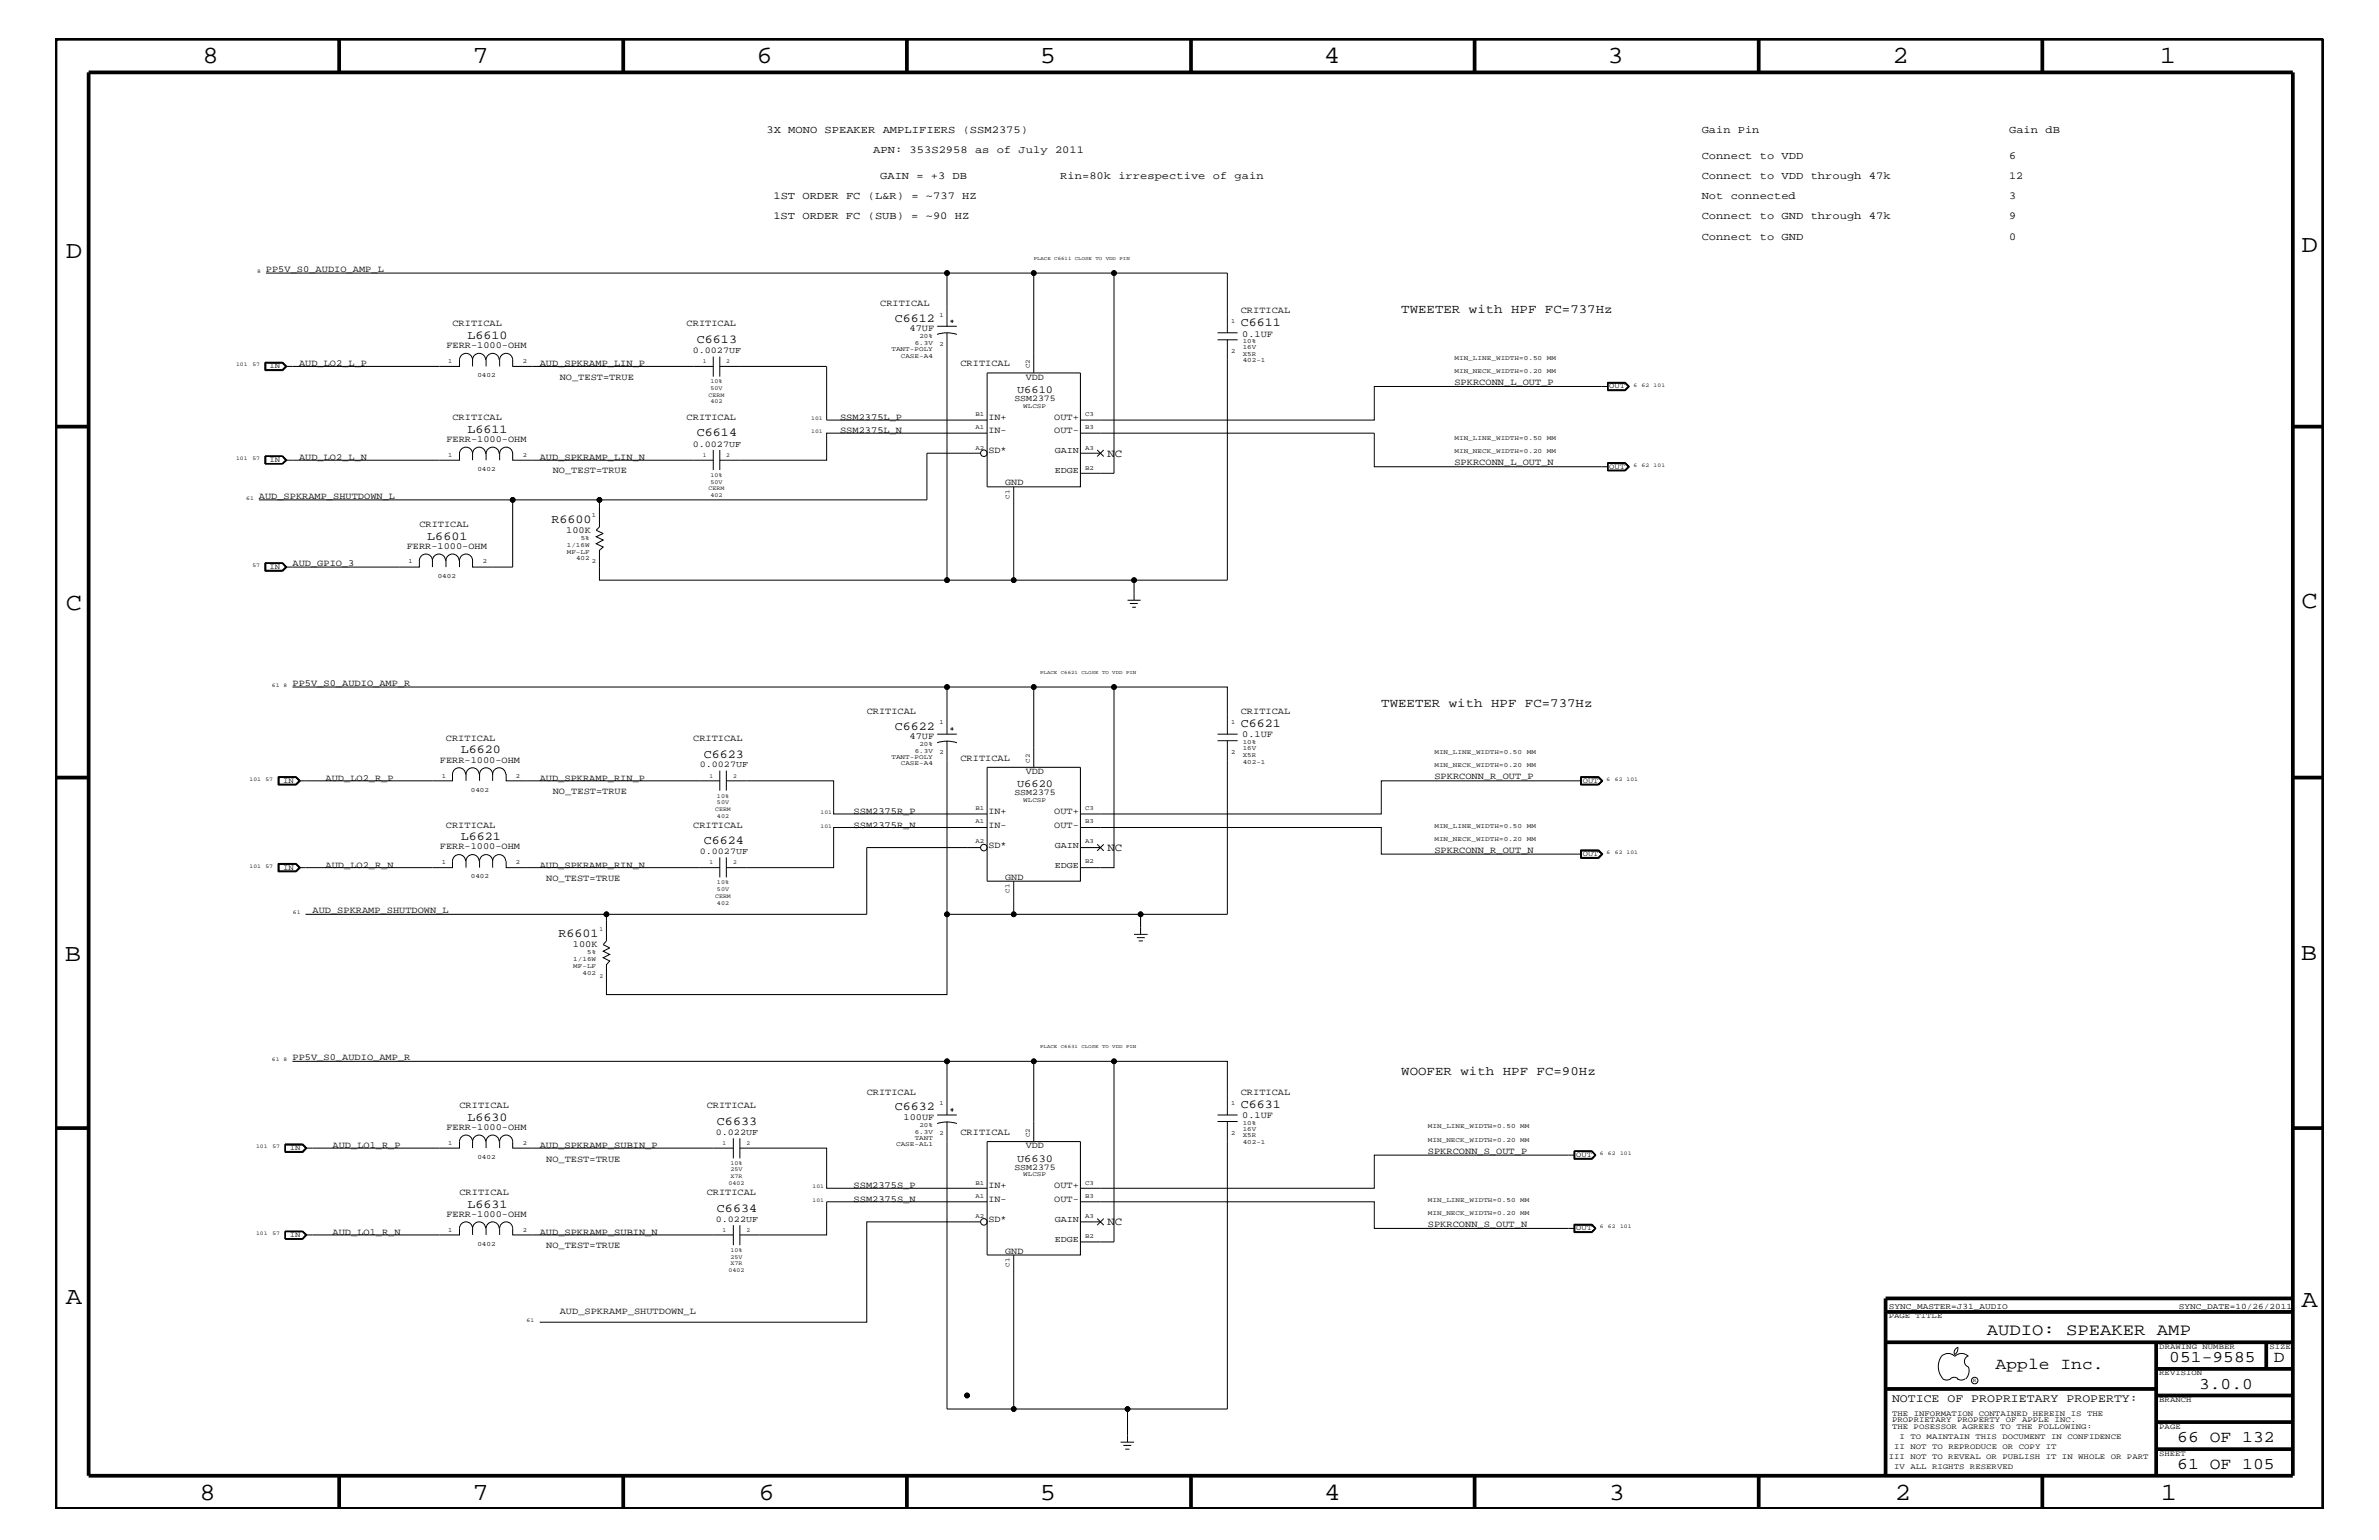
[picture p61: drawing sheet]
<svg xmlns="http://www.w3.org/2000/svg" width="432mm" height="279mm" viewBox="0 0 432 279" stroke-linecap="round" stroke-linejoin="round" font-family="sans-serif">
<defs><g id="words">
<g font-size="4.5">
<text x="36.7" y="11.5">8</text>
<text x="85.8" y="11.5">7</text>
<text x="137.3" y="11.5">6</text>
<text x="188.7" y="11.5">5</text>
<text x="240.3" y="11.5">4</text>
<text x="291.8" y="11.5">3</text>
<text x="343.5" y="11.5">2</text>
<text x="392" y="11.5">1</text>
<text x="11.9" y="46.8">D</text>
<text x="417.7" y="45.7">D</text>
<text x="11.9" y="110.6">C</text>
<text x="417.8" y="110.3">C</text>
<text x="11.8" y="174.3">B</text>
<text x="417.6" y="174.2">B</text>
<text x="11.9" y="236.7">A</text>
<text x="417.8" y="237.1">A</text>
<text x="36.2" y="272.1">8</text>
<text x="85.8" y="272.1">7</text>
<text x="137.7" y="272.1">6</text>
<text x="188.7" y="272.1">5</text>
<text x="240.4" y="272.1">4</text>
<text x="292" y="272.1">3</text>
<text x="343.9" y="272.1">2</text>
<text x="392.2" y="272.1">1</text>
</g>
<g font-size="3">
<text x="360.6" y="242.3">AUDIO: SPEAKER AMP</text>
<text x="362.2" y="248.4">Apple Inc.</text>
<text x="393.7" y="247.1">051-9585</text>
<text x="399.2" y="252">3.0.0</text>
<text x="412.7" y="247.1">D</text>
<text x="395.2" y="261.6">66 OF 132</text>
<text x="395.2" y="266.6">61 OF 105</text>
</g>
<g font-size="2.3">
<text x="254.3" y="56.8">TWEETER with HPF FC=737Hz</text>
<text x="250.7" y="128.3">TWEETER with HPF FC=737Hz</text>
<text x="254.3" y="195">WOOFER with HPF FC=90Hz</text>
</g>
<g font-size="2.2">
<text x="162.4" y="58.4">C6612</text>
<text x="225.2" y="59.2">C6611</text>
<text x="84.8" y="61.5">L6610</text>
<text x="126.5" y="62.3">C6613</text>
<text x="84.8" y="78.5">L6611</text>
<text x="126.5" y="79.2">C6614</text>
<text x="100.1" y="94.9">R6600</text>
<text x="77.6" y="97.9">L6601</text>
<text x="225.2" y="131.9">C6621</text>
<text x="83.7" y="136.7">L6620</text>
<text x="127.8" y="137.4">C6623</text>
<text x="162.4" y="132.4">C6622</text>
<text x="83.7" y="152.4">L6621</text>
<text x="127.8" y="153.2">C6624</text>
<text x="101.3" y="170">R6601</text>
<text x="84.8" y="203.4">L6630</text>
<text x="162.4" y="201.5">C6632</text>
<text x="225.2" y="201">C6631</text>
<text x="130.1" y="204.1">C6633</text>
<text x="84.8" y="219.1">L6631</text>
<text x="130.1" y="219.8">C6634</text>
</g>
<text font-size="2.1" x="343.4" y="254.4">NOTICE OF PROPRIETARY PROPERTY:</text>
<g font-size="2">
<text x="201" y="82.8">NC</text>
<text x="201" y="154.4">NC</text>
<text x="201" y="222.3">NC</text>
</g>
<g font-size="1.9">
<text x="139.1" y="24.1">3X MONO SPEAKER AMPLIFIERS (SSM2375)</text>
<text x="158.5" y="27.7">APN: 353S2958 as of July 2011</text>
<text x="308.9" y="24.1">Gain Pin</text>
<text x="308.9" y="28.9">Connect to VDD</text>
<text x="364.7" y="24.1">Gain dB</text>
<text x="364.7" y="28.9">6</text>
<text x="159.8" y="32.5">GAIN = +3 DB</text>
<text x="192.4" y="32.5">Rin=80k irrespective of gain</text>
<text x="308.9" y="32.5">Connect to VDD through 47k</text>
<text x="364.7" y="32.5">12</text>
<text x="140.4" y="39.8">1ST ORDER FC (SUB) = ~90 HZ</text>
<text x="140.4" y="36.2">1ST ORDER FC (L&amp;R) = ~737 HZ</text>
<text x="308.9" y="39.8">Connect to GND through 47k</text>
<text x="308.9" y="36.2">Not connected</text>
<text x="364.7" y="36.2">3</text>
<text x="364.7" y="39.8">9</text>
<text x="308.9" y="43.5">Connect to GND</text>
<text x="364.7" y="43.5">0</text>
<text x="184.6" y="71.3">U6610</text>
<text x="184.6" y="142.9">U6620</text>
<text x="184.6" y="210.8">U6630</text>
</g>
<g font-size="1.7">
<text x="48.3" y="49.3">PP5V_S0_AUDIO_AMP_L</text>
<text x="82.1" y="59.2">CRITICAL</text>
<text x="124.6" y="59.2">CRITICAL</text>
<text x="159.8" y="55.6">CRITICAL</text>
<text x="225.2" y="56.8">CRITICAL</text>
<text x="81" y="63.2">FERR-1000-OHM</text>
<text x="165.1" y="60.1">47UF</text>
<text x="225.5" y="61.1">0.1UF</text>
<text x="54.3" y="66.5">AUD_LO2_L_P</text>
<text x="98" y="66.5">AUD_SPKRAMP_LIN_P</text>
<text x="101.6" y="68.9">NO_TEST=TRUE</text>
<text x="174.3" y="66.5">CRITICAL</text>
<text x="186.2" y="68.9">VDD</text>
<text x="264" y="69.9">SPKRCONN_L_OUT_P</text>
<text x="82.1" y="76.2">CRITICAL</text>
<text x="124.6" y="76.2">CRITICAL</text>
<text x="152.5" y="76.2">SSM2375L_P</text>
<text x="179.4" y="76.2">IN+</text>
<text x="191.3" y="76.2">OUT+</text>
<text x="54.3" y="83.5">AUD_LO2_L_N</text>
<text x="81" y="80.2">FERR-1000-OHM</text>
<text x="98" y="83.5">AUD_SPKRAMP_LIN_N</text>
<text x="152.5" y="78.6">SSM2375L_N</text>
<text x="179.4" y="82.2">SD*</text>
<text x="179.4" y="78.6">IN-</text>
<text x="191.3" y="78.6">OUT-</text>
<text x="100.3" y="85.9">NO_TEST=TRUE</text>
<text x="182.5" y="88.1">GND</text>
<text x="264" y="84.4">SPKRCONN_L_OUT_N</text>
<text x="47" y="90.5">AUD_SPKRAMP_SHUTDOWN_L</text>
<text x="76.1" y="95.6">CRITICAL</text>
<text x="73.8" y="99.6">FERR-1000-OHM</text>
<text x="102.8" y="96.7">100K</text>
<text x="53.1" y="102.6">AUD_GPIO_3</text>
<text x="53.1" y="124.4">PP5V_S0_AUDIO_AMP_R</text>
<text x="157.3" y="129.6">CRITICAL</text>
<text x="225.2" y="129.6">CRITICAL</text>
<text x="80.9" y="134.4">CRITICAL</text>
<text x="125.8" y="134.4">CRITICAL</text>
<text x="165.1" y="134.1">47UF</text>
<text x="225.5" y="133.8">0.1UF</text>
<text x="59.1" y="141.7">AUD_LO2_R_P</text>
<text x="79.8" y="138.4">FERR-1000-OHM</text>
<text x="98" y="141.7">AUD_SPKRAMP_RIN_P</text>
<text x="174.3" y="138">CRITICAL</text>
<text x="186.2" y="140.4">VDD</text>
<text x="260.3" y="141.4">SPKRCONN_R_OUT_P</text>
<text x="100.3" y="144">NO_TEST=TRUE</text>
<text x="154.9" y="147.7">SSM2375R_P</text>
<text x="179.4" y="147.7">IN+</text>
<text x="191.3" y="147.7">OUT+</text>
<text x="79.8" y="154.1">FERR-1000-OHM</text>
<text x="80.9" y="150.1">CRITICAL</text>
<text x="125.8" y="150.1">CRITICAL</text>
<text x="154.9" y="150.1">SSM2375R_N</text>
<text x="179.4" y="153.8">SD*</text>
<text x="179.4" y="150.1">IN-</text>
<text x="191.3" y="150.1">OUT-</text>
<text x="260.3" y="154.7">SPKRCONN_R_OUT_N</text>
<text x="59.1" y="157.4">AUD_LO2_R_N</text>
<text x="98" y="157.4">AUD_SPKRAMP_RIN_N</text>
<text x="99.1" y="159.9">NO_TEST=TRUE</text>
<text x="182.5" y="159.6">GND</text>
<text x="56.7" y="165.6">AUD_SPKRAMP_SHUTDOWN_L</text>
<text x="104" y="171.8">100K</text>
<text x="53.1" y="192.3">PP5V_S0_AUDIO_AMP_R</text>
<text x="83.4" y="201">CRITICAL</text>
<text x="128.3" y="201">CRITICAL</text>
<text x="157.3" y="198.7">CRITICAL</text>
<text x="164" y="203.1">100UF</text>
<text x="225.2" y="198.7">CRITICAL</text>
<text x="225.5" y="202.9">0.1UF</text>
<text x="60.4" y="208.3">AUD_LO1_R_P</text>
<text x="81" y="205.1">FERR-1000-OHM</text>
<text x="98" y="208.3">AUD_SPKRAMP_SUBIN_P</text>
<text x="174.3" y="205.9">CRITICAL</text>
<text x="186.2" y="208.3">VDD</text>
<text x="259.2" y="209.3">SPKRCONN_S_OUT_P</text>
<text x="99.1" y="210.8">NO_TEST=TRUE</text>
<text x="154.9" y="215.6">SSM2375S_P</text>
<text x="179.4" y="215.6">IN+</text>
<text x="191.3" y="215.6">OUT+</text>
<text x="81" y="220.8">FERR-1000-OHM</text>
<text x="83.4" y="216.9">CRITICAL</text>
<text x="128.3" y="216.9">CRITICAL</text>
<text x="154.9" y="218">SSM2375S_N</text>
<text x="179.4" y="221.7">SD*</text>
<text x="179.4" y="218">IN-</text>
<text x="191.3" y="218">OUT-</text>
<text x="60.4" y="224.1">AUD_LO1_R_N</text>
<text x="98" y="224.1">AUD_SPKRAMP_SUBIN_N</text>
<text x="99.1" y="226.5">NO_TEST=TRUE</text>
<text x="182.5" y="227.5">GND</text>
<text x="259.2" y="222.6">SPKRCONN_S_OUT_N</text>
<text x="101.6" y="238.4">AUD_SPKRAMP_SHUTDOWN_L</text>
</g>
<g font-size="1.6">
<text x="125.7" y="64">0.0027UF</text>
<text x="184.1" y="72.8">SSM2375</text>
<text x="125.7" y="81.1">0.0027UF</text>
<text x="191.4" y="82.2">GAIN</text>
<text x="191.4" y="85.9">EDGE</text>
<text x="127" y="139.2">0.0027UF</text>
<text x="184.1" y="144.3">SSM2375</text>
<text x="127" y="155">0.0027UF</text>
<text x="191.4" y="153.8">GAIN</text>
<text x="191.4" y="157.4">EDGE</text>
<text x="129.9" y="205.9">0.022UF</text>
<text x="184.1" y="212.2">SSM2375</text>
<text x="129.9" y="221.7">0.022UF</text>
<text x="191.4" y="221.7">GAIN</text>
<text x="191.4" y="225.3">EDGE</text>
</g>
<g font-size="1.5">
<text x="342.8" y="237.4">SYNC_MASTER=J31_AUDIO</text>
<text x="395.5" y="237.4">SYNC_DATE=10/26/2011</text>
</g>
<g font-size="1.4">
<text x="48.9" y="66.8">IN</text>
<text x="292.1" y="70.5">OUT</text>
<text x="48.9" y="83.8">IN</text>
<text x="292.1" y="85">OUT</text>
<text x="48.9" y="103.2">IN</text>
<text x="51.4" y="142">IN</text>
<text x="287.3" y="142">OUT</text>
<text x="287.3" y="155.4">OUT</text>
<text x="51.4" y="157.8">IN</text>
<text x="52.6" y="208.7">IN</text>
<text x="286.1" y="209.9">OUT</text>
<text x="52.6" y="224.5">IN</text>
<text x="286.1" y="223.2">OUT</text>
<text x="342.8" y="239.2">PAGE TITLE</text>
<text x="391.9" y="244.7">DRAWING NUMBER</text>
<text x="411.9" y="244.7">SIZE</text>
<text x="391.9" y="249.5">REVISION</text>
<text x="343.4" y="256.8">THE INFORMATION CONTAINED HEREIN IS THE</text>
<text x="391.9" y="254.4">BRANCH</text>
<text x="343.4" y="259.3">THE POSESSOR AGREES TO THE FOLLOWING:</text>
<text x="343.4" y="258">PROPRIETARY PROPERTY OF APPLE INC.</text>
<text x="343.8" y="262.9">II NOT TO REPRODUCE OR COPY IT</text>
<text x="344.8" y="261.1">I TO MAINTAIN THIS DOCUMENT IN CONFIDENCE</text>
<text x="391.9" y="259.3">PAGE</text>
<text x="342.8" y="264.7">III NOT TO REVEAL OR PUBLISH IT IN WHOLE OR PART</text>
<text x="343.8" y="266.6">IV ALL RIGHTS RESERVED</text>
<text x="391.9" y="264.1">SHEET</text>
</g>
<g font-size="1.2">
<text x="170.5" y="57.4">1</text>
<text x="223.4" y="58.6">1</text>
<text x="81.4" y="65.9">1</text>
<text x="94.9" y="65.9">2</text>
<text x="161.8" y="63.7">TANT-POLY</text>
<text x="163.5" y="64.9">CASE-A4</text>
<text x="166" y="62.6">6.3V</text>
<text x="166.9" y="61.4">20%</text>
<text x="170.5" y="62.9">2</text>
<text x="223.4" y="64">2</text>
<text x="225.6" y="62.3">10%</text>
<text x="225.6" y="63.4">16V</text>
<text x="225.6" y="64.5">X5R</text>
<text x="225.6" y="65.7">402-1</text>
<text x="264" y="65.3">MIN_LINE_WIDTH=0.50</text>
<text x="280.8" y="65.3">MM</text>
<text x="86.7" y="68.4">0402</text>
<text x="186.9" y="66.8" transform="rotate(-90 186.9 66.8)">C2</text>
<text x="264" y="67.7">MIN_NECK_WIDTH=0.20</text>
<text x="280.8" y="67.7">MM</text>
<text x="177" y="77.9">A1</text>
<text x="177" y="75.5">B1</text>
<text x="185.7" y="74">WLCSP</text>
<text x="196.9" y="77.9">B3</text>
<text x="196.9" y="75.5">C3</text>
<text x="81.4" y="82.8">1</text>
<text x="94.9" y="82.8">2</text>
<text x="177" y="81.6">A2</text>
<text x="196.9" y="81.6">A3</text>
<text x="264" y="79.9">MIN_LINE_WIDTH=0.50</text>
<text x="264" y="82.2">MIN_NECK_WIDTH=0.20</text>
<text x="280.8" y="79.9">MM</text>
<text x="280.8" y="82.2">MM</text>
<text x="86.7" y="85.4">0402</text>
<text x="196.9" y="85.2">B2</text>
<text x="107.4" y="93.8">1</text>
<text x="183.2" y="90.5" transform="rotate(-90 183.2 90.5)">C1</text>
<text x="102.9" y="99.3">1/16W</text>
<text x="102.9" y="100.4">MF-LF</text>
<text x="104.6" y="101.6">402</text>
<text x="105.4" y="98">5%</text>
<text x="74.2" y="102.2">1</text>
<text x="79.5" y="104.8">0402</text>
<text x="87.6" y="102.2">2</text>
<text x="107.4" y="102.2">2</text>
<text x="170.5" y="131.3">1</text>
<text x="223.4" y="131.3">1</text>
<text x="161.8" y="137.7">TANT-POLY</text>
<text x="166" y="136.6">6.3V</text>
<text x="166.9" y="135.3">20%</text>
<text x="170.5" y="136.8">2</text>
<text x="223.4" y="136.8">2</text>
<text x="225.6" y="137.3">X5R</text>
<text x="225.6" y="136.1">16V</text>
<text x="225.6" y="135">10%</text>
<text x="260.4" y="136.8">MIN_LINE_WIDTH=0.50</text>
<text x="277.1" y="136.8">MM</text>
<text x="80.2" y="141.1">1</text>
<text x="85.5" y="143.6">0402</text>
<text x="93.6" y="141.1">2</text>
<text x="163.5" y="138.9">CASE-A4</text>
<text x="186.9" y="138.4" transform="rotate(-90 186.9 138.4)">C2</text>
<text x="225.6" y="138.5">402-1</text>
<text x="260.4" y="139.2">MIN_NECK_WIDTH=0.20</text>
<text x="277.1" y="139.2">MM</text>
<text x="177" y="149.4">A1</text>
<text x="177" y="147">B1</text>
<text x="185.7" y="145.6">WLCSP</text>
<text x="196.9" y="149.4">B3</text>
<text x="196.9" y="147">C3</text>
<text x="177" y="153">A2</text>
<text x="196.9" y="153">A3</text>
<text x="260.4" y="150.1">MIN_LINE_WIDTH=0.50</text>
<text x="260.4" y="152.6">MIN_NECK_WIDTH=0.20</text>
<text x="277.1" y="150.1">MM</text>
<text x="277.1" y="152.6">MM</text>
<text x="80.2" y="156.8">1</text>
<text x="85.5" y="159.4">0402</text>
<text x="93.6" y="156.8">2</text>
<text x="183.2" y="162" transform="rotate(-90 183.2 162)">C1</text>
<text x="196.9" y="156.7">B2</text>
<text x="106.6" y="173.2">5%</text>
<text x="104.1" y="175.6">MF-LF</text>
<text x="104.1" y="174.4">1/16W</text>
<text x="105.7" y="176.8">402</text>
<text x="170.5" y="200.4">1</text>
<text x="223.4" y="200.4">1</text>
<text x="81.4" y="207.7">1</text>
<text x="94.9" y="207.7">2</text>
<text x="162.6" y="208">CASE-AL1</text>
<text x="166" y="205.7">6.3V</text>
<text x="166" y="206.8">TANT</text>
<text x="166.9" y="204.4">20%</text>
<text x="170.5" y="205.9">2</text>
<text x="186.9" y="206.3" transform="rotate(-90 186.9 206.3)">C2</text>
<text x="223.4" y="205.9">2</text>
<text x="225.6" y="204.1">10%</text>
<text x="225.6" y="206.4">X5R</text>
<text x="225.6" y="205.2">16V</text>
<text x="225.6" y="207.6">402-1</text>
<text x="259.2" y="207.1">MIN_NECK_WIDTH=0.20</text>
<text x="259.2" y="204.7">MIN_LINE_WIDTH=0.50</text>
<text x="275.9" y="207.1">MM</text>
<text x="275.9" y="204.7">MM</text>
<text x="86.7" y="210.3">0402</text>
<text x="177" y="214.9">B1</text>
<text x="185.7" y="213.4">WLCSP</text>
<text x="196.9" y="214.9">C3</text>
<text x="177" y="217.3">A1</text>
<text x="177" y="220.9">A2</text>
<text x="196.9" y="220.9">A3</text>
<text x="196.9" y="217.3">B3</text>
<text x="259.2" y="220.4">MIN_NECK_WIDTH=0.20</text>
<text x="259.2" y="218">MIN_LINE_WIDTH=0.50</text>
<text x="275.9" y="220.4">MM</text>
<text x="275.9" y="218">MM</text>
<text x="81.4" y="223.5">1</text>
<text x="86.7" y="226">0402</text>
<text x="94.9" y="223.5">2</text>
<text x="196.9" y="224.6">B2</text>
<text x="183.2" y="229.8" transform="rotate(-90 183.2 229.8)">C1</text>
</g>
<g font-size="1.1">
<text x="127.6" y="65.9">1</text>
<text x="131.8" y="65.9">2</text>
<text x="128.6" y="72">CERM</text>
<text x="128.9" y="69.5">10%</text>
<text x="128.9" y="70.7">50V</text>
<text x="128.9" y="73.2">402</text>
<text x="127.6" y="82.8">1</text>
<text x="131.8" y="82.8">2</text>
<text x="128.6" y="88.9">CERM</text>
<text x="128.9" y="86.5">10%</text>
<text x="128.9" y="87.7">50V</text>
<text x="128.9" y="90.1">402</text>
<text x="128.8" y="141.1">1</text>
<text x="133.1" y="141.1">2</text>
<text x="129.8" y="147.1">CERM</text>
<text x="130.1" y="148.4">402</text>
<text x="130.1" y="145.9">50V</text>
<text x="130.1" y="144.7">10%</text>
<text x="128.8" y="156.8">1</text>
<text x="130.1" y="160.5">10%</text>
<text x="130.1" y="161.7">50V</text>
<text x="133.1" y="156.8">2</text>
<text x="129.8" y="162.8">CERM</text>
<text x="130.1" y="164.1">402</text>
<text x="108.8" y="168.9">1</text>
<text x="108.8" y="177.4">2</text>
<text x="131.1" y="207.7">1</text>
<text x="135.5" y="207.7">2</text>
<text x="132.2" y="215">0402</text>
<text x="132.6" y="211.4">10%</text>
<text x="132.6" y="212.5">25V</text>
<text x="132.6" y="213.8">X7R</text>
<text x="131.1" y="223.5">1</text>
<text x="132.6" y="227.1">10%</text>
<text x="135.5" y="223.5">2</text>
<text x="132.2" y="230.7">0402</text>
<text x="132.6" y="228.4">25V</text>
<text x="132.6" y="229.6">X7R</text>
</g>
<g font-size="1">
<text x="46.7" y="49.6">8</text>
<text x="42.8" y="66.5">101</text>
<text x="45.8" y="66.5">57</text>
<text x="296.5" y="70.1">6</text>
<text x="297.9" y="70.1">62</text>
<text x="300.1" y="70.1">101</text>
<text x="147.2" y="76.2">101</text>
<text x="42.8" y="83.5">101</text>
<text x="45.8" y="83.5">57</text>
<text x="147.2" y="78.6">101</text>
<text x="296.5" y="84.7">6</text>
<text x="297.9" y="84.7">62</text>
<text x="300.1" y="84.7">101</text>
<text x="44.7" y="90.7">61</text>
<text x="45.8" y="102.9">57</text>
<text x="49.4" y="124.7">61 8</text>
<text x="45.3" y="141.7">101</text>
<text x="48.2" y="141.7">57</text>
<text x="291.6" y="141.7">6</text>
<text x="293.1" y="141.7">62 101</text>
<text x="148.9" y="147.7">101</text>
<text x="148.9" y="150.1">101</text>
<text x="291.6" y="155">6</text>
<text x="293.1" y="155">62 101</text>
<text x="45.3" y="157.4">101</text>
<text x="48.2" y="157.4">57</text>
<text x="53.2" y="165.9">61</text>
<text x="49.4" y="192.6">61 8</text>
<text x="46.5" y="208.3">101</text>
<text x="49.4" y="208.3">57</text>
<text x="290.4" y="209.6">6</text>
<text x="291.8" y="209.6">62</text>
<text x="294" y="209.6">101</text>
<text x="147.5" y="215.6">101</text>
<text x="147.5" y="218">101</text>
<text x="46.5" y="224.1">101</text>
<text x="49.4" y="224.1">57</text>
<text x="290.4" y="222.9">6</text>
<text x="291.8" y="222.9">62</text>
<text x="294" y="222.9">101</text>
<text x="95.6" y="239.9">61</text>
<text x="358.1" y="250.7">R</text>
</g>
<g font-size=".9">
<text x="187.6" y="47.1">PLACE C6611 CLOSE TO VDD PIN</text>
<text x="188.8" y="122.3">PLACE C6621 CLOSE TO VDD PIN</text>
<text x="188.8" y="190.2">PLACE C6631 CLOSE TO VDD PIN</text>
</g>
</g></defs>
<g fill="none" stroke="#000" stroke-width=".18">
<path d="M48.3 49.5h123.6v9.7M170.1 59.2h3.6M171.9 49.5h15.7v18.2M172.5 58.3h.6M172.8 58v.6M187.6 49.5h35.2v10.9M202.2 49.5v36.4h-6.1M48.1 65.7h3.2l.8 .8-.8 .7h-3.2zM48.1 67.2h3.2M48.1 65.8h3.2M48.2 65.8v1.4M48.3 65.9h2.9l.6 .6-.6 .6h-2.9z"/>
<path d="M51.3 65.8l.7 .7-.7 .7M51.3 65.8l.6 .7-.6 .7M85.8 65.3a1.19 1.19 0 0 1 1.2-1.2 1.19 1.19 0 0 1 1.1 1.2M85.8 65.3a1.19 1.19 0 0 0-1.2-1.2 1.19 1.19 0 0 0-1.2 1.2v1.2h-31.6M85.8 65.3v1.2M90.6 65.3a1.19 1.19 0 0 0-1.2-1.2 1.19 1.19 0 0 0-1.2 1.2v1.2M129.5 64.7v3.6M129.5 66.5h-36.4v-1.2a1.19 1.19 0 0 0-1.2-1.2 1.19 1.19 0 0 0-1.2 1.2v1.2M130.6 66.5h19.4v9.7h29.2M130.6 64.7v3.6M170.1 60.7a5.8 5.8 0 0 1 3.6 0M171.9 60.4v44.9h-63.1v-5.5l.7-.6-1.3-.5 1.3-.7-1.3-.6 1.3-.6-1.3-.6 .6-.6v-4.9h59.4v-8.5h9.7"/>
<path d="M179.2 78.6h-29.2v4.9h-19.4M179.2 67.7h16.9v20.6h-16.9zM196.1 78.6h53.3v6.1h42.5M221 60.4h3.6M221 61.7h3.6M222.8 61.7v43.6h-38.8M291.8 69.4h3.2M291.8 69.4h3.2l.8 .7-.8 .8h-3.2zM291.8 70.8h3.2M291.9 69.4v1.4M291.9 70.1h-42.5v6.1h-53.3M291.9 69.5h3l.6 .6-.6 .6h-3"/>
<path d="M295 69.4l.7 .7-.7 .7M295 69.4l.6 .7-.6 .7M47 90.7h61.8M48.2 82.8h3.1l.6 .7-.6 .6h-3.1zM48.3 82.8v1.3M51.2 82.8l.6 .7M51.3 82.7l.8 .8-.8 .7M51.3 82.7l.7 .8-.7 .7M51.3 82.7h-3.2v1.5h3.2M51.8 83.5l-.6 .6M83.4 82.3a1.19 1.19 0 0 1 1.2-1.2 1.19 1.19 0 0 1 1.2 1.2 1.19 1.19 0 0 1 1.2-1.2 1.19 1.19 0 0 1 1.1 1.2M83.4 82.2v1.3h-31.6"/>
<path d="M85.8 82.2v1.3M88.2 82.2v1.3M88.2 82.3a1.19 1.19 0 0 1 1.2-1.2 1.19 1.19 0 0 1 1.2 1.2M90.7 82.3a1.19 1.19 0 0 1 1.2-1.2 1.19 1.19 0 0 1 1.2 1.2M90.7 82.2v1.3M93.1 90.7v12.2h-7.3v-1.3M93.1 82.2v1.3h36.4M129.5 81.6v3.7M130.6 81.6v3.7M184 88.3v17h-12.1M196.1 82.2h3.6M199.1 81.6l1.2 1.2"/>
<path d="M200.3 81.6l-1.2 1.2M291.8 84h3.2M291.8 83.9h3.2l.8 .8-.8 .7h-3.2zM291.8 85.4h3.2M291.9 84v1.4M291.9 84.1h3l.6 .6-.6 .6h-3M295 84l.7 .7-.7 .7M295 84l.6 .7-.6 .7M48.1 102.1h3.2l.8 .8-.8 .7h-3.2zM48.3 102.2v1.3M51.2 102.2l.6 .7M51.3 102.1l.7 .8-.7 .7h-3.2"/>
<path d="M51.3 102.2l.6 .7-.6 .6h-3.1v-1.3h3.1M51.8 102.9l-.6 .6M76.1 101.7a1.19 1.19 0 0 1 1.2-1.2 1.19 1.19 0 0 1 1.2 1.2 1.19 1.19 0 0 1 1.2-1.2 1.19 1.19 0 0 1 1.2 1.2M76.1 101.6v1.3h-24.3M78.5 101.6v1.3M80.9 101.7a1.19 1.19 0 0 1 1.2-1.2 1.19 1.19 0 0 1 1.2 1.2M80.9 101.6v1.3M83.4 101.6v1.3M83.4 101.7a1.19 1.19 0 0 1 1.2-1.2 1.19 1.19 0 0 1 1.2 1.2M204.7 108.9h2.3M205.1 109.5h1.4M205.5 110.2h.7"/>
<path d="M205.8 105.3v3.6M53.1 124.6h118.8M130.6 139.8v3.6M131.8 139.8v3.6M170.1 134.8a5.9 5.9 0 0 1 3.6 0M170.1 133.2h3.6M171.9 134.4v46h-61.8v-5.4l.6-.6-1.2-.6 1.2-.6-1.2-.6 1.2-.6-1.2-.6 .6-.7v-4.8h47.2v-12.1h20.6M172.5 132.3h.6M172.8 131.9v.6M179.2 139.2h16.9v20.7h-16.9zM187.6 124.6h-15.7v8.6M202.2 124.6h-14.6v14.6"/>
<path d="M221 133.2h3.6M221 134.4h3.6M222.8 133.2v-8.6h-20.6v32.8h-6.1M222.8 134.4v31.5h-38.8M50.5 140.9h3.3l.7 .8-.7 .7h-3.3zM50.5 156.7h3.3l.7 .7-.7 .8h-3.3zM50.5 141h3.3l.6 .7-.6 .6h-3.3zM50.5 156.7h3.3l.6 .7-.6 .7h-3.3zM50.6 141.1h3.1l.6 .6M50.6 156.8h3.1l.6 .6M50.6 141v1.3M50.6 156.7v1.4"/>
<path d="M53.7 156.7l.7 .7-.7 .7M53.7 141l.7 .7-.7 .6M54.3 141.7l-.6 .6h-3.1M54.3 157.4l-.6 .6h-3.1M82.1 140.5a1.19 1.19 0 0 1 1.2-1.2 1.19 1.19 0 0 1 1.2 1.2M82.1 140.4v1.3h-27.8M84.5 156.2a1.19 1.19 0 0 0-1.2-1.2 1.19 1.19 0 0 0-1.2 1.2v1.2h-27.8M84.6 140.5a1.19 1.19 0 0 1 1.2-1.2 1.19 1.19 0 0 1 1.2 1.2M84.6 140.4v1.3M87 156.2a1.19 1.19 0 0 0-1.2-1.2 1.19 1.19 0 0 0-1.2 1.2v1.2M87 140.5a1.19 1.19 0 0 1 1.2-1.2 1.19 1.19 0 0 1 1.2 1.2 1.19 1.19 0 0 1 1.2-1.2 1.19 1.19 0 0 1 1.2 1.2M87 140.4v1.3"/>
<path d="M89.4 156.2a1.19 1.19 0 0 0-1.2-1.2 1.19 1.19 0 0 0-1.2 1.2v1.2M89.4 140.4v1.3M89.4 156.2v1.2M89.4 156.2a1.19 1.19 0 0 1 1.2-1.2 1.19 1.19 0 0 1 1.2 1.2M91.9 156.2v1.2h38.7M91.9 140.4v1.3h38.7M130.6 155.6v3.6M131.8 141.7h19.5v6h27.9M131.8 155.6v3.6M179.2 150.1h-27.9v7.3h-19.5M184 159.9v6h-12.1M196.1 150.1h54.6v4.9h36.3"/>
<path d="M196.1 153.8h3.6M199.1 153.2l1.2 1.2M200.3 153.2l-1.2 1.2M286.9 140.9h3.3l.7 .8-.7 .7h-3.3zM286.9 154.2h3.3l.7 .8-.7 .7h-3.3zM287 141h3.2l.6 .7-.6 .6h-3.2zM287 155.7v-1.4h3.2l.6 .7-.6 .7M287 141.7h-36.3v6h-54.6M287 141.1h3.1l.6 .6-.6 .6h-3.1M287 141v1.3M287 154.4h3.1l.7 .6-.7 .6h-3.1zM290.1 154.4l.6 .6-.6 .6h-3.1"/>
<path d="M290.1 141l.7 .7-.7 .6M55.5 165.9h54.6M205.8 169.5h2.5M206.3 170.1h1.5M206.7 170.7h.7M207 165.9v3.6M53.1 192.6h118.8v9.7M171.9 192.6h15.7M202.2 192.6v32.7h-6.1M51.7 207.5h3.3l.7 .8-.7 .8h-3.3zM51.7 207.6h3.3l.6 .7-.6 .8M51.8 207.7h3.2l.5 .6-.5 .7h-3.2z"/>
<path d="M54.9 207.7l.6 .6M55.5 208.3l-.6 .6h-3.1M85.8 207.1a1.19 1.19 0 0 1 1.2-1.2 1.19 1.19 0 0 1 1.1 1.2M85.8 207.1a1.19 1.19 0 0 0-1.2-1.2 1.19 1.19 0 0 0-1.2 1.2v1.2h-27.9M85.8 207.1v1.2M90.6 207.1a1.19 1.19 0 0 0-1.2-1.2 1.19 1.19 0 0 0-1.2 1.2v1.2M90.7 208.3v-1.2a1.19 1.19 0 0 1 1.2-1.2 1.19 1.19 0 0 1 1.2 1.2v1.2h40M133.1 206.5v3.7M134.3 206.5v3.7M134.3 208.3h15.7v7.3h29.2M170.1 203.8a5.9 5.9 0 0 1 3.6 0M170.1 202.3h3.6"/>
<path d="M171.9 203.5v52.1h32.8M172.5 201.4h.6M172.8 201v.7M179.2 218h-29.2v6.1h-15.7M179.2 207.1h16.9v20.6h-16.9zM196.1 218h53.3v4.9h36.5M221 202.3h3.6M221 203.5h3.6M222.8 202.3v-9.7h-35.2v14.5M222.8 203.5v52.1h-18.1v6M285.7 208.8h3.3l.7 .8-.7 .7h-3.3zM285.8 210.2h3.1"/>
<path d="M285.8 208.8v1.5h3.1l.8-.7M285.8 208.9h3.1M285.9 208.9v1.3M285.9 209.6h-36.5v6h-53.3M288.9 208.9l.7 .7-.7 .6M288.9 208.9l.6 .7-.6 .6M288.9 208.8l.8 .8M51.8 223.5h3.2l.5 .6-.5 .6h-3.2zM54.9 223.5l.6 .6M55 223.4l.7 .7-.7 .7M55 223.4l.6 .7-.6 .7M55 223.4h-3.3v1.4h3.3"/>
<path d="M55.5 224.1l-.6 .6M85.8 222.9a1.19 1.19 0 0 1 1.2-1.2 1.19 1.19 0 0 1 1.1 1.2M85.8 222.9a1.19 1.19 0 0 0-1.2-1.2 1.19 1.19 0 0 0-1.2 1.2v1.2h-27.9M85.8 222.9v1.2M90.6 222.9a1.19 1.19 0 0 0-1.2-1.2 1.19 1.19 0 0 0-1.2 1.2v1.2M133.1 224.1h-40v-1.2a1.19 1.19 0 0 0-1.2-1.2 1.19 1.19 0 0 0-1.2 1.2v1.2M133.1 222.3v3.6M134.3 222.3v3.6M177.9 221.7h-20.6v18.2h-59.3M184 227.7v27.9M196.1 221.7h3.6M199.1 221.1l1.2 1.2"/>
<path d="M200.3 221.1l-1.2 1.2M285.7 222.1h3.3l.7 .8-.7 .7h-3.3zM285.9 222.3h3l.6 .6-.6 .6h-3zM288.9 222.2l.7 .7-.7 .6M288.9 222.2l.8 .7M288.9 222.2h-3.1v1.3h3.1M289.7 222.9l-.8 .6M352.4 246.1a1.69 1.69 0 0 1 2.4 0M352.4 246a3.3 3.3 0 0 0 .3 4.1M352.6 250.2l.7 .2 .7-.2M354 250.2l.7-.3 .7 .3M354.8 246.1a1.69 1.69 0 0 1 2.5 0"/>
<path d="M355.3 250.2l.7 .2 .7-.2M355.3 244.4l.1 .3a1.18 1.18 0 0 1-.6 1M355.4 244.4a.99 .99 0 0 0-.6 1.4M357.2 246a1.04 1.04 0 0 0-.6 1 1.04 1.04 0 0 0 .6 1M357.3 248l.1 .7a2.11 2.11 0 0 1-.6 1.5M203.4 261.6h2.4M203.9 262.2h1.4M204.2 262.9h.8"/>
<circle cx="171.9" cy="49.5" r=".42"/>
<circle cx="187.6" cy="49.5" r=".42"/>
<circle cx="202.2" cy="49.5" r=".42"/>
<circle cx="93.1" cy="90.7" r=".42"/>
<circle cx="108.8" cy="90.7" r=".42"/>
<circle cx="178.6" cy="82.2" r=".59"/>
<circle cx="171.9" cy="105.3" r=".42"/>
<circle cx="184" cy="105.3" r=".42"/>
<circle cx="205.8" cy="105.3" r=".42"/>
<circle cx="171.9" cy="124.6" r=".42"/>
<circle cx="187.6" cy="124.6" r=".42"/>
<circle cx="202.2" cy="124.6" r=".42"/>
<circle cx="178.6" cy="153.8" r=".59"/>
<circle cx="110.1" cy="165.9" r=".42"/>
<circle cx="171.9" cy="165.9" r=".42"/>
<circle cx="184" cy="165.9" r=".42"/>
<circle cx="207" cy="165.9" r=".42"/>
<circle cx="171.9" cy="192.6" r=".42"/>
<circle cx="187.6" cy="192.6" r=".42"/>
<circle cx="202.2" cy="192.6" r=".42"/>
<circle cx="178.6" cy="221.7" r=".59"/>
<circle cx="175.5" cy="253.2" r=".42"/>
<circle cx="184" cy="255.6" r=".42"/>
<circle cx="204.7" cy="255.6" r=".42"/>
<circle cx="358.4" cy="250.5" r=".59"/>
</g>
<g fill="none" stroke="#000" stroke-width=".68" stroke-linecap="butt">
<path d="M10.1 7h411.6v266.8h-411.6zM16.1 13.1h400.1v254.6h-400.1zM61.6 7v6.1M113.1 7v6.1M164.6 7v6.1M216.2 7v6.1M267.6 7v6.1M319.2 7v6.1M370.7 7v6.1M10.1 77.4h6M416.2 77.4h5.5M10.1 141.1h6"/>
<path d="M416.2 141.1h5.5M10.1 204.7h6M416.2 204.7h5.5M342.2 238h74M416.2 235.6h-74v32.1M342.2 243.5h74M342.2 252h49.2M391.4 258h24.8M391.4 253.2h24.8M391.4 248.4h24.8M391.4 243.5v24.2M411.3 243.5v4.9"/>
<path d="M61.6 267.7v6.1M113.1 267.7v6.1M164.6 267.7v6.1M216.2 268v5.8M267.6 267.7v6.1M319.2 267.7v6.1M370.7 267.7v6.1M391.4 262.9h24.8"/>
</g>
<g fill="#000">
<circle cx="171.9" cy="49.5" r=".42"/>
<circle cx="187.6" cy="49.5" r=".42"/>
<circle cx="202.2" cy="49.5" r=".42"/>
<circle cx="93.1" cy="90.7" r=".42"/>
<circle cx="108.8" cy="90.7" r=".42"/>
<circle cx="171.9" cy="105.3" r=".42"/>
<circle cx="184" cy="105.3" r=".42"/>
<circle cx="205.8" cy="105.3" r=".42"/>
<circle cx="171.9" cy="124.6" r=".42"/>
<circle cx="187.6" cy="124.6" r=".42"/>
<circle cx="202.2" cy="124.6" r=".42"/>
<circle cx="110.1" cy="165.9" r=".42"/>
<circle cx="171.9" cy="165.9" r=".42"/>
<circle cx="184" cy="165.9" r=".42"/>
<circle cx="207" cy="165.9" r=".42"/>
<circle cx="171.9" cy="192.6" r=".42"/>
<circle cx="187.6" cy="192.6" r=".42"/>
<circle cx="202.2" cy="192.6" r=".42"/>
<circle cx="175.5" cy="253.2" r=".42"/>
<circle cx="184" cy="255.6" r=".42"/>
<circle cx="204.7" cy="255.6" r=".42"/>
</g>
<use href="#words"/>
</svg>
